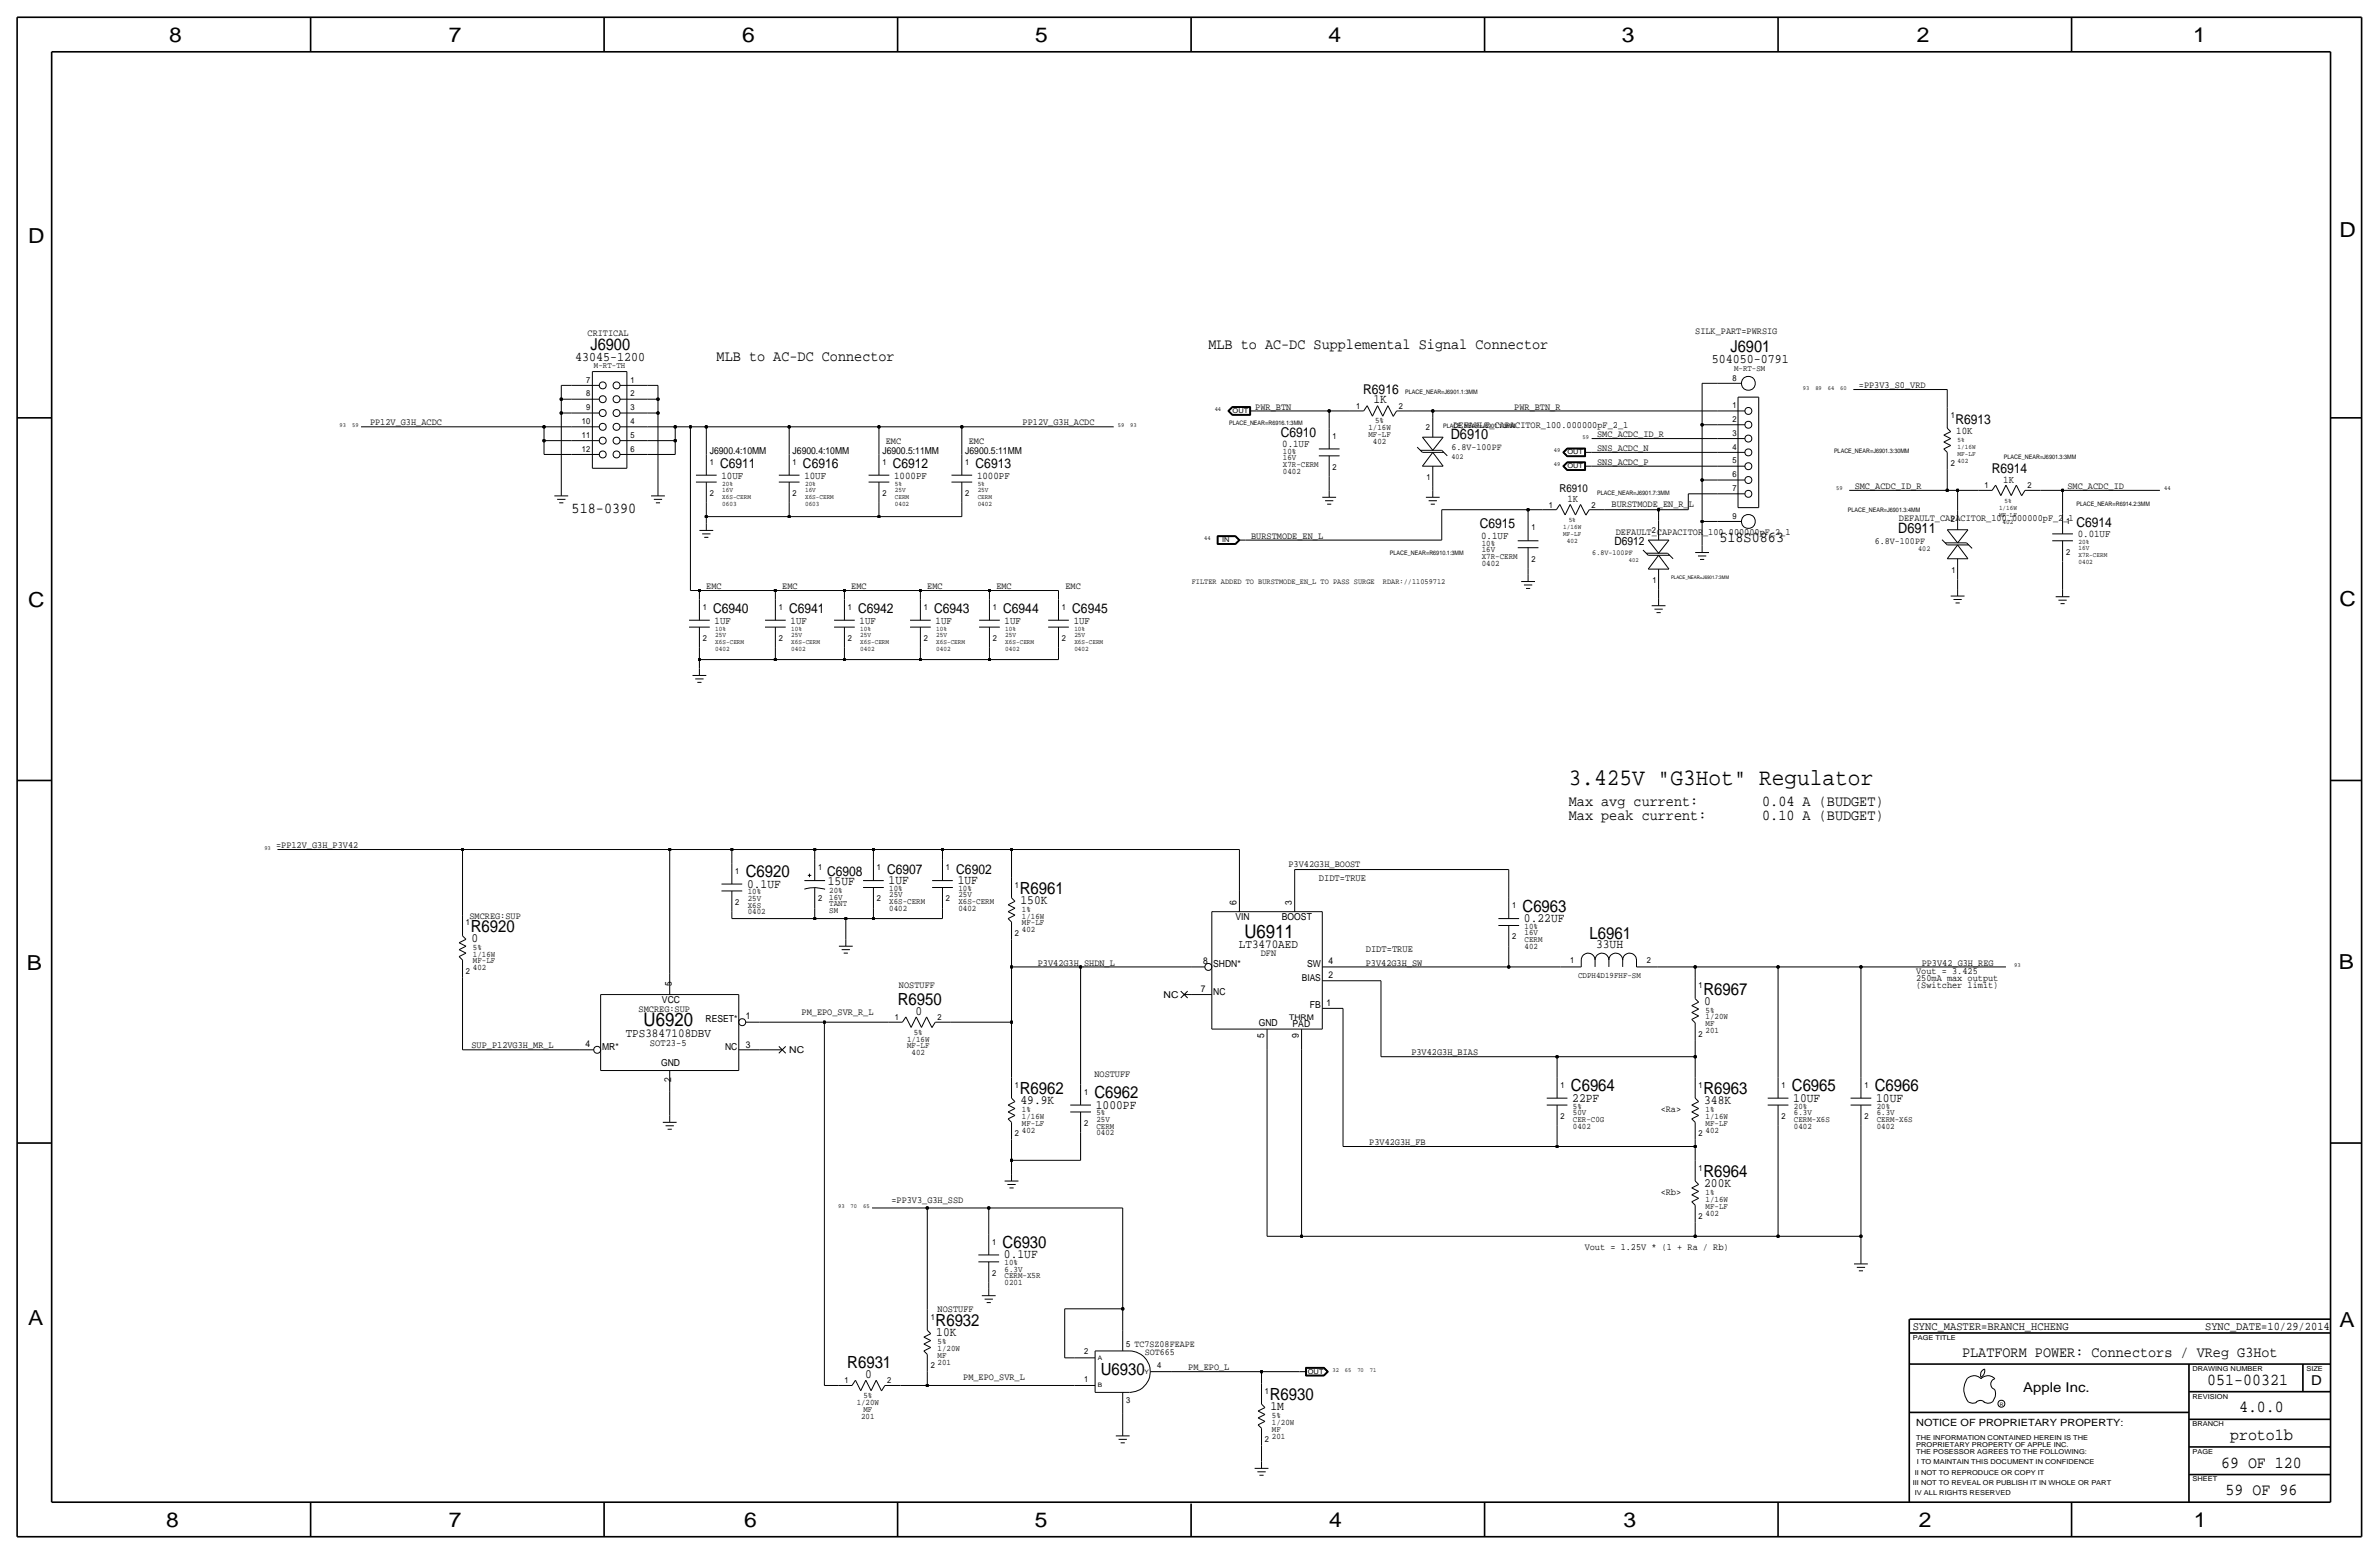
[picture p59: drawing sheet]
<svg xmlns="http://www.w3.org/2000/svg" width="875mm" height="572mm" viewBox="0 0 875 572" stroke-linecap="round" stroke-linejoin="round" font-family="sans-serif">
<defs><g id="words">
<text font-size="8.7" x="577" y="288.8">3.425V &quot;G3Hot&quot; Regulator</text>
<g font-size="7.6">
<text x="62.2" y="15.5">8</text>
<text x="165" y="15.5">7</text>
<text x="273" y="15.5">6</text>
<text x="380.7" y="15.5">5</text>
<text x="488.6" y="15.5">4</text>
<text x="596.6" y="15.5">3</text>
<text x="705.1" y="15.5">2</text>
<text x="806.7" y="15.5">1</text>
<text x="10.4" y="89.4">D</text>
<text x="860.5" y="87.1">D</text>
<text x="10.4" y="223.3">C</text>
<text x="860.5" y="222.8">C</text>
<text x="9.8" y="356.6">B</text>
<text x="860.2" y="356.4">B</text>
<text x="10.4" y="487.4">A</text>
<text x="860.5" y="488.2">A</text>
<text x="61.2" y="561.6">8</text>
<text x="165" y="561.6">7</text>
<text x="273.8" y="561.6">6</text>
<text x="380.7" y="561.6">5</text>
<text x="488.9" y="561.6">4</text>
<text x="597.1" y="561.6">3</text>
<text x="705.8" y="561.6">2</text>
<text x="806.9" y="561.6">1</text>
</g>
<g font-size="6.9">
<text x="457.7" y="344.9">U6911</text>
<text x="236.7" y="377.2">U6920</text>
</g>
<g font-size="6.2">
<text x="274.3" y="322.6">C6920</text>
<text x="375.1" y="328.7">R6961</text>
<text x="560" y="335.3">C6963</text>
<text x="173.2" y="342.6">R6920</text>
<text x="584.6" y="345.2">L6961</text>
<text x="626.6" y="365.8">R6967</text>
<text x="330.2" y="369.6">R6950</text>
<text x="577.8" y="401.3">C6964</text>
<text x="659.1" y="401.3">C6965</text>
<text x="689.6" y="401.3">C6966</text>
<text x="375.1" y="402.3">R6962</text>
<text x="402.5" y="403.9">C6962</text>
<text x="626.6" y="402.3">R6963</text>
<text x="626.6" y="432.8">R6964</text>
<text x="368.8" y="459">C6930</text>
<text x="344.1" y="487.7">R6932</text>
<text x="311.6" y="503.2">R6931</text>
<text x="404.9" y="505.7">U6930</text>
<text x="811.9" y="509.3">051-00321</text>
<text x="467.1" y="514.9">R6930</text>
<text x="823.6" y="519.4">4.0.0</text>
<text x="820.3" y="529.6">proto1b</text>
<text x="817" y="539.8">69 OF 120</text>
<text x="818.6" y="549.9">59 OF 96</text>
</g>
<g font-size="6">
<text x="217.2" y="128.8">J6900</text>
<text x="636.5" y="129.3">J6901</text>
</g>
<g font-size="5.6">
<text x="444.5" y="128.3">MLB to AC-DC Supplemental Signal Connector</text>
<text x="263.6" y="132.8">MLB to AC-DC Connector</text>
<text x="210.3" y="188.7">518-0390</text>
<text x="632.4" y="199.4">518S0863</text>
<text x="577" y="296.4">Max avg current:</text>
<text x="648.2" y="296.4">0.04 A (BUDGET)</text>
<text x="577" y="301.5">Max peak current:</text>
<text x="648.2" y="301.5">0.10 A (BUDGET)</text>
<text x="721.7" y="499.1">PLATFORM POWER: Connectors / VReg G3Hot</text>
</g>
<g font-size="5.3">
<text x="533.6" y="161.5">D6910</text>
<text x="698.2" y="196.1">D6911</text>
</g>
<g font-size="5">
<text x="501.4" y="144.8">R6916</text>
<text x="719.3" y="156">R6913</text>
<text x="471.1" y="160.5">C6910</text>
<text x="264.9" y="172.2">C6911</text>
<text x="295.4" y="172.2">C6916</text>
<text x="328.4" y="172.2">C6912</text>
<text x="358.9" y="172.2">C6913</text>
<text x="732.6" y="174">R6914</text>
<text x="544.3" y="194.3">C6915</text>
<text x="763.7" y="193.8">C6914</text>
<text x="262.3" y="225.6">C6940</text>
<text x="290.3" y="225.6">C6941</text>
<text x="315.7" y="225.6">C6942</text>
<text x="343.6" y="225.6">C6943</text>
<text x="369" y="225.6">C6944</text>
<text x="394.4" y="225.6">C6945</text>
<text x="304.2" y="322.1">C6908</text>
<text x="326.3" y="321.3">C6907</text>
<text x="351.7" y="321.3">C6902</text>
<text x="850.1" y="509.3">D</text>
<text x="744.2" y="511.8">Apple Inc.</text>
</g>
<g font-size="4.8">
<text x="211.6" y="132.6">43045-1200</text>
<text x="629.7" y="133.4">504050-0791</text>
</g>
<g font-size="4.7">
<text x="505.2" y="148.3">1K</text>
<text x="274.8" y="326.4">0.1UF</text>
<text x="304.5" y="325.6">15UF</text>
<text x="326.8" y="325.1">1UF</text>
<text x="352.2" y="325.1">1UF</text>
<text x="375.4" y="332.5">150K</text>
<text x="560.5" y="339.1">0.22UF</text>
<text x="173.4" y="346.5">0</text>
<text x="587" y="348.7">33UH</text>
<text x="626.8" y="369.6">0</text>
<text x="336.8" y="373.1">0</text>
<text x="375.4" y="406.1">49.9K</text>
<text x="403" y="407.7">1000PF</text>
<text x="578.3" y="405.1">22PF</text>
<text x="626.8" y="406.1">348K</text>
<text x="659.6" y="405.1">10UF</text>
<text x="690.1" y="405.1">10UF</text>
<text x="626.8" y="436.6">200K</text>
<text x="369.3" y="462.8">0.1UF</text>
<text x="344.4" y="491.5">10K</text>
<text x="318.2" y="506.7">0</text>
<text x="467.3" y="518.7">1M</text>
</g>
<g font-size="4.5">
<text x="455.7" y="348.5">LT3470AED</text>
<text x="230.1" y="381.3">TPS3847108DBV</text>
</g>
<g font-size="4.3">
<text x="703.5" y="488.9">SYNC_MASTER=BRANCH_HCHENG</text>
<text x="811.1" y="488.9">SYNC_DATE=10/29/2014</text>
</g>
<text font-size="4.2" x="593.8" y="200.4">D6912</text>
<text font-size="4" x="573.6" y="181.1">R6910</text>
<g font-size="3.8">
<text x="719.5" y="159.8">10K</text>
<text x="471.6" y="164.3">0.1UF</text>
<text x="265.4" y="176">10UF</text>
<text x="295.9" y="176">10UF</text>
<text x="328.9" y="176">1000PF</text>
<text x="359.4" y="176">1000PF</text>
<text x="736.8" y="177.5">1K</text>
<text x="576.5" y="184.7">1K</text>
<text x="764.2" y="197.6">0.01UF</text>
<text x="544.8" y="198.1">0.1UF</text>
<text x="262.8" y="229.4">1UF</text>
<text x="290.8" y="229.4">1UF</text>
<text x="316.2" y="229.4">1UF</text>
<text x="344.1" y="229.4">1UF</text>
<text x="369.5" y="229.4">1UF</text>
<text x="394.9" y="229.4">1UF</text>
</g>
<text font-size="3.7" x="704.8" y="524.5">NOTICE OF PROPRIETARY PROPERTY:</text>
<g font-size="3.6">
<text x="485.1" y="323.8">DIDT=TRUE</text>
<text x="502.4" y="350.3">DIDT=TRUE</text>
<text x="239.1" y="384.6">SOT23-5</text>
</g>
<g font-size="3.5">
<text x="216.1" y="123.7">CRITICAL</text>
<text x="623.5" y="122.9">SILK_PART=PWRSIG</text>
<text x="683.7" y="142.7">=PP3V3_S0_VRD</text>
<text x="461.7" y="150.6">PWR_BTN</text>
<text x="557" y="150.6">PWR_BTN_R</text>
<text x="136.1" y="156.5">PP12V_G3H_ACDC</text>
<text x="376.1" y="156.5">PP12V_G3H_ACDC</text>
<text x="534.6" y="157.5">DEFAULT_CAPACITOR_100.000000pF_2_1</text>
<text x="587.4" y="160.8">SMC_ACDC_ID_R</text>
<text x="261.1" y="167.1">J6900.4:10MM</text>
<text x="291.5" y="167.1">J6900.4:10MM</text>
<text x="324.6" y="167.1">J6900.5:11MM</text>
<text x="325.8" y="163.3">EMC</text>
<text x="355" y="167.1">J6900.5:11MM</text>
<text x="356.3" y="163.3">EMC</text>
<text x="533.9" y="165.4">6.8V-100PF</text>
<text x="587.4" y="165.9">SNS_ACDC_N</text>
<text x="587.4" y="170.9">SNS_ACDC_P</text>
<text x="682.2" y="179.8">SMC_ACDC_ID_R</text>
<text x="760.4" y="179.8">SMC_ACDC_ID</text>
<text x="592.8" y="186.4">BURSTMODE_EN_R_L</text>
<text x="698.4" y="191.8">DEFAULT_CAPACITOR_100.000000pF_2_1</text>
<text x="594.3" y="196.9">DEFAULT_CAPACITOR_100.000000pF_2_1</text>
<text x="460.2" y="198.1">BURSTMODE_EN_L</text>
<text x="689.6" y="199.9">6.8V-100PF</text>
<text x="259.8" y="216.7">EMC</text>
<text x="287.7" y="216.7">EMC</text>
<text x="313.1" y="216.7">EMC</text>
<text x="341.1" y="216.7">EMC</text>
<text x="366.5" y="216.7">EMC</text>
<text x="391.9" y="216.7">EMC</text>
<text x="101.5" y="311.9">=PP12V_G3H_P3V42</text>
<text x="473.9" y="319">P3V42G3H_BOOST</text>
<text x="454.9" y="333" transform="rotate(-90 454.9 333)">6</text>
<text x="475.2" y="333" transform="rotate(-90 475.2 333)">3</text>
<text x="172.7" y="337.8">SMCREG:SUP</text>
<text x="454.4" y="338.3">VIN</text>
<text x="471.5" y="338.3">BOOST</text>
<text x="463.7" y="351.5">DFN</text>
<text x="381.7" y="355.1">P3V42G3H_SHDN_L</text>
<text x="442.5" y="354.6">8</text>
<text x="446.2" y="355.6">SHDN*</text>
<text x="480.8" y="355.6">SW</text>
<text x="488.6" y="354.6">4</text>
<text x="488.6" y="359.7">2</text>
<text x="502.4" y="355.1">P3V42G3H_SW</text>
<text x="704.8" y="358.1">Vout = 3.425</text>
<text x="706.8" y="355.1">PP3V42_G3H_REG</text>
<text x="247.1" y="362.7" transform="rotate(-90 247.1 362.7)">5</text>
<text x="330.7" y="363.5">NOSTUFF</text>
<text x="441.7" y="364.7">7</text>
<text x="446.2" y="365.8">NC</text>
<text x="478.8" y="360.7">BIAS</text>
<text x="704.8" y="360.7">250mA max output</text>
<text x="704.8" y="363.2">(Switcher limit)</text>
<text x="243.5" y="368.8">VCC</text>
<text x="428" y="367">NC</text>
<text x="481.8" y="370.8">FB</text>
<text x="487.9" y="369.8">1</text>
<text x="234.9" y="372.1">SMCREG:SUP</text>
<text x="259.5" y="375.9">RESET*</text>
<text x="274.3" y="374.9">1</text>
<text x="294.8" y="373.1">PM_EPO_SVR_R_L</text>
<text x="463" y="377.4">GND</text>
<text x="475.4" y="377.7">PAD</text>
<text x="465" y="381.7" transform="rotate(-90 465 381.7)">5</text>
<text x="477.7" y="381.7" transform="rotate(-90 477.7 381.7)">9</text>
<text x="173.4" y="385.6">SUP_P12VG3H_MR_L</text>
<text x="215.4" y="385.1">4</text>
<text x="221.4" y="386.1">MR*</text>
<text x="266.7" y="386.1">NC</text>
<text x="274.3" y="385.3">3</text>
<text x="290.3" y="387.4">NC</text>
<text x="519.1" y="387.9">P3V42G3H_BIAS</text>
<text x="243.1" y="391.9">GND</text>
<text x="246.8" y="397.7" transform="rotate(-90 246.8 397.7)">2</text>
<text x="402.5" y="396.2">NOSTUFF</text>
<text x="610.8" y="408.9">&lt;Ra&gt;</text>
<text x="503.6" y="421.1">P3V42G3H_FB</text>
<text x="327.9" y="442.5">=PP3V3_G3H_SSD</text>
<text x="610.8" y="439.4">&lt;Rb&gt;</text>
<text x="582.9" y="459.7">Vout = 1.25V * (1 + Ra / Rb)</text>
<text x="344.9" y="482.6">NOSTUFF</text>
<text x="421.1" y="498.3">SOT665</text>
<text x="437.1" y="503.7">PM_EPO_L</text>
<text x="354.3" y="507.5">PM_EPO_SVR_L</text>
</g>
<g font-size="3.1">
<text x="218.5" y="135.4">M-RT-TH</text>
<text x="637.8" y="136.4">M-RT-SM</text>
<text x="215.6" y="140.7">7</text>
<text x="231.8" y="140.7">1</text>
<text x="637.2" y="140">8</text>
<text x="215.6" y="145.8">8</text>
<text x="231.8" y="145.8">2</text>
<text x="214.1" y="156">10</text>
<text x="215.6" y="150.9">9</text>
<text x="231.8" y="156">4</text>
<text x="231.8" y="150.9">3</text>
<text x="498.8" y="150.4">1</text>
<text x="505.8" y="155.7">5%</text>
<text x="514.6" y="150.4">2</text>
<text x="637.2" y="155.2">2</text>
<text x="637.2" y="150.1">1</text>
<text x="717.5" y="153.7">1</text>
<text x="214.1" y="161">11</text>
<text x="231.8" y="161">5</text>
<text x="490.2" y="161.3">1</text>
<text x="503.3" y="160.8">MF-LF</text>
<text x="503.3" y="158.2">1/16W</text>
<text x="524.5" y="158">2</text>
<text x="637.2" y="160.3">3</text>
<text x="214.1" y="166.1">12</text>
<text x="231.8" y="166.1">6</text>
<text x="471.9" y="166.9">10%</text>
<text x="505" y="163.3">402</text>
<text x="637.2" y="165.4">4</text>
<text x="261.1" y="170.9">1</text>
<text x="291.5" y="170.9">1</text>
<text x="324.6" y="170.9">1</text>
<text x="355" y="170.9">1</text>
<text x="471.9" y="169.2">16V</text>
<text x="471.9" y="171.7">X7R-CERM</text>
<text x="490.2" y="172.7">2</text>
<text x="637.2" y="170.4">5</text>
<text x="717.5" y="171.5">2</text>
<text x="471.9" y="174.2">0402</text>
<text x="524.7" y="176.5">1</text>
<text x="637.2" y="175.5">6</text>
<text x="729.9" y="179.6">1</text>
<text x="745.7" y="179.6">2</text>
<text x="261.1" y="182.4">2</text>
<text x="291.5" y="182.4">2</text>
<text x="324.6" y="182.4">2</text>
<text x="355" y="182.4">2</text>
<text x="637.2" y="180.6">7</text>
<text x="569.7" y="186.7">1</text>
<text x="585.4" y="186.7">2</text>
<text x="637.2" y="190.8">9</text>
<text x="563.3" y="195.1">1</text>
<text x="607.5" y="195.8">2</text>
<text x="717.5" y="192">2</text>
<text x="759.9" y="192.5">1</text>
<text x="545" y="200.7">10%</text>
<text x="545" y="202.9">16V</text>
<text x="759.9" y="204">2</text>
<text x="545" y="205.5">X7R-CERM</text>
<text x="545" y="208">0402</text>
<text x="563.3" y="206.5">2</text>
<text x="607.8" y="214.4">1</text>
<text x="717.7" y="210.6">1</text>
<text x="258.5" y="224.3">1</text>
<text x="286.5" y="224.3">1</text>
<text x="311.9" y="224.3">1</text>
<text x="339.8" y="224.3">1</text>
<text x="365.2" y="224.3">1</text>
<text x="390.6" y="224.3">1</text>
<text x="258.5" y="235.7">2</text>
<text x="286.5" y="235.7">2</text>
<text x="311.9" y="235.7">2</text>
<text x="339.8" y="235.7">2</text>
<text x="365.2" y="235.7">2</text>
<text x="390.6" y="235.7">2</text>
<text x="270.5" y="321.3">1</text>
<text x="300.9" y="320">1</text>
<text x="322.5" y="320">1</text>
<text x="347.9" y="320">1</text>
<text x="275" y="328.9">10%</text>
<text x="305" y="328.4">20%</text>
<text x="327.1" y="327.7">10%</text>
<text x="327.1" y="329.9">25V</text>
<text x="352.5" y="329.9">25V</text>
<text x="352.5" y="327.7">10%</text>
<text x="373.3" y="326.4">1</text>
<text x="270.5" y="332.7">2</text>
<text x="275" y="331.2">25V</text>
<text x="275" y="333.8">X6S</text>
<text x="300.9" y="331.5">2</text>
<text x="305" y="331">16V</text>
<text x="305" y="333.2">TANT</text>
<text x="305" y="335.8">SM</text>
<text x="322.5" y="331.5">2</text>
<text x="327.1" y="335">0402</text>
<text x="327.1" y="332.5">X6S-CERM</text>
<text x="347.9" y="331.5">2</text>
<text x="352.5" y="332.5">X6S-CERM</text>
<text x="352.5" y="335">0402</text>
<text x="375.9" y="335.3">1%</text>
<text x="556.2" y="334">1</text>
<text x="171.4" y="340.4">1</text>
<text x="275" y="336.3">0402</text>
<text x="375.9" y="337.8">1/16W</text>
<text x="375.9" y="340.4">MF-LF</text>
<text x="560.8" y="341.6">10%</text>
<text x="373.3" y="344.2">2</text>
<text x="375.9" y="342.9">402</text>
<text x="556.2" y="345.4">2</text>
<text x="560.8" y="346.5">CERM</text>
<text x="560.8" y="343.9">16V</text>
<text x="173.9" y="351.8">1/16W</text>
<text x="173.9" y="349.2">5%</text>
<text x="560.8" y="349">402</text>
<text x="171.4" y="358.1">2</text>
<text x="173.9" y="356.9">402</text>
<text x="173.9" y="354.3">MF-LF</text>
<text x="577.5" y="354.3">1</text>
<text x="580.5" y="359.7">CDPH4D19FHF-SM</text>
<text x="605.7" y="354.3">2</text>
<text x="624.8" y="363.5">1</text>
<text x="329.1" y="375.2">1</text>
<text x="344.9" y="375.2">2</text>
<text x="627.3" y="377.4">MF</text>
<text x="627.3" y="372.4">5%</text>
<text x="627.3" y="374.9">1/20W</text>
<text x="333.6" y="383">1/16W</text>
<text x="336.1" y="380.5">5%</text>
<text x="624.8" y="381.3">2</text>
<text x="627.3" y="380">201</text>
<text x="333.6" y="385.6">MF-LF</text>
<text x="335.3" y="388.1">402</text>
<text x="373.3" y="400">1</text>
<text x="574" y="400">1</text>
<text x="624.8" y="400">1</text>
<text x="655.3" y="400">1</text>
<text x="685.7" y="400">1</text>
<text x="398.7" y="402.6">1</text>
<text x="578.6" y="407.7">5%</text>
<text x="659.8" y="407.7">20%</text>
<text x="690.3" y="407.7">20%</text>
<text x="375.9" y="411.5">1/16W</text>
<text x="375.9" y="408.9">1%</text>
<text x="403.3" y="410.2">5%</text>
<text x="403.3" y="412.5">25V</text>
<text x="574" y="411.5">2</text>
<text x="578.6" y="410">50V</text>
<text x="578.6" y="412.5">CER-C0G</text>
<text x="627.3" y="411.5">1/16W</text>
<text x="627.3" y="408.9">1%</text>
<text x="655.3" y="411.5">2</text>
<text x="659.8" y="412.5">CERM-X6S</text>
<text x="659.8" y="410">6.3V</text>
<text x="685.7" y="411.5">2</text>
<text x="690.3" y="410">6.3V</text>
<text x="690.3" y="412.5">CERM-X6S</text>
<text x="373.3" y="417.8">2</text>
<text x="375.9" y="414">MF-LF</text>
<text x="375.9" y="416.6">402</text>
<text x="398.7" y="414">2</text>
<text x="403.3" y="417.6">0402</text>
<text x="403.3" y="415">CERM</text>
<text x="578.6" y="415">0402</text>
<text x="624.8" y="417.8">2</text>
<text x="627.3" y="414">MF-LF</text>
<text x="627.3" y="416.6">402</text>
<text x="659.8" y="415">0402</text>
<text x="690.3" y="415">0402</text>
<text x="624.8" y="430.5">1</text>
<text x="627.3" y="442">1/16W</text>
<text x="627.3" y="439.4">1%</text>
<text x="624.8" y="448.3">2</text>
<text x="627.3" y="444.5">MF-LF</text>
<text x="627.3" y="447">402</text>
<text x="364.9" y="457.7">1</text>
<text x="369.5" y="467.6">6.3V</text>
<text x="369.5" y="465.3">10%</text>
<text x="364.9" y="469.1">2</text>
<text x="369.5" y="472.7">0201</text>
<text x="369.5" y="470.2">CERM-X5R</text>
<text x="342.3" y="485.4">1</text>
<text x="344.9" y="494.3">5%</text>
<text x="344.9" y="496.8">1/20W</text>
<text x="414.2" y="495.6">5 TC7SZ08FEAPE</text>
<text x="342.3" y="503.2">2</text>
<text x="344.9" y="499.4">MF</text>
<text x="344.9" y="501.9">201</text>
<text x="398.7" y="498.1">2</text>
<text x="425.7" y="503.2">4</text>
<text x="310.6" y="508.8">1</text>
<text x="326.3" y="508.8">2</text>
<text x="398.7" y="508.3">1</text>
<text x="317.6" y="514.1">5%</text>
<text x="414.2" y="515.9">3</text>
<text x="465.3" y="512.6">1</text>
<text x="315.1" y="516.6">1/20W</text>
<text x="316.8" y="521.7">201</text>
<text x="317.6" y="519.2">MF</text>
<text x="467.8" y="521.5">5%</text>
<text x="467.8" y="524">1/20W</text>
<text x="467.8" y="526.5">MF</text>
<text x="465.3" y="530.4">2</text>
<text x="467.8" y="529.1">201</text>
</g>
<g font-size="2.9">
<text x="438.4" y="214.6">FILTER ADDED TO BURSTMODE_EN_L TO PASS SURGE</text>
<text x="508.7" y="214.6">RDAR://11059712</text>
<text x="474.2" y="375.2">THRM</text>
</g>
<g font-size="2.8">
<text x="533.9" y="168.7">402</text>
<text x="705.6" y="202.7">402</text>
<text x="585.7" y="204.3">6.8V-100PF</text>
</g>
<g font-size="2.5">
<text x="453.3" y="151.9">OUT</text>
<text x="576.5" y="167.1">OUT</text>
<text x="720" y="162.6">5%</text>
<text x="720" y="165.1">1/16W</text>
<text x="720" y="167.6">MF-LF</text>
<text x="576.5" y="172.2">OUT</text>
<text x="720" y="170.2">402</text>
<text x="265.6" y="178.6">20%</text>
<text x="296.1" y="178.6">20%</text>
<text x="329.1" y="178.6">5%</text>
<text x="359.6" y="178.6">5%</text>
<text x="265.6" y="185.9">0603</text>
<text x="265.6" y="183.4">X6S-CERM</text>
<text x="265.6" y="180.8">16V</text>
<text x="296.1" y="180.8">16V</text>
<text x="296.1" y="185.9">0603</text>
<text x="296.1" y="183.4">X6S-CERM</text>
<text x="329.1" y="183.4">CERM</text>
<text x="329.1" y="185.9">0402</text>
<text x="329.1" y="180.8">25V</text>
<text x="359.6" y="185.9">0402</text>
<text x="359.6" y="180.8">25V</text>
<text x="359.6" y="183.4">CERM</text>
<text x="737.3" y="184.9">5%</text>
<text x="735.3" y="187.5">1/16W</text>
<text x="735.3" y="190">MF-LF</text>
<text x="575" y="194.6">1/16W</text>
<text x="575" y="197.1">MF-LF</text>
<text x="577" y="192">5%</text>
<text x="736.6" y="192.5">402</text>
<text x="449.5" y="199.4">IN</text>
<text x="576.3" y="199.6">402</text>
<text x="764.5" y="202.4">16V</text>
<text x="764.5" y="200.2">20%</text>
<text x="764.5" y="205">X7R-CERM</text>
<text x="764.5" y="207.5">0402</text>
<text x="263.1" y="231.9">10%</text>
<text x="291" y="231.9">10%</text>
<text x="316.4" y="231.9">10%</text>
<text x="344.4" y="231.9">10%</text>
<text x="369.8" y="231.9">10%</text>
<text x="395.2" y="231.9">10%</text>
<text x="263.1" y="239.3">0402</text>
<text x="263.1" y="236.7">X6S-CERM</text>
<text x="263.1" y="234.2">25V</text>
<text x="291" y="234.2">25V</text>
<text x="291" y="236.7">X6S-CERM</text>
<text x="291" y="239.3">0402</text>
<text x="316.4" y="239.3">0402</text>
<text x="316.4" y="236.7">X6S-CERM</text>
<text x="316.4" y="234.2">25V</text>
<text x="344.4" y="234.2">25V</text>
<text x="344.4" y="239.3">0402</text>
<text x="344.4" y="236.7">X6S-CERM</text>
<text x="369.8" y="234.2">25V</text>
<text x="369.8" y="239.3">0402</text>
<text x="369.8" y="236.7">X6S-CERM</text>
<text x="395.2" y="236.7">X6S-CERM</text>
<text x="395.2" y="234.2">25V</text>
<text x="395.2" y="239.3">0402</text>
<text x="703.5" y="492.8">PAGE TITLE</text>
<text x="481" y="505.2">OUT</text>
<text x="806.4" y="504.2">DRAWING NUMBER</text>
<text x="848.3" y="504.2">SIZE</text>
<text x="806.4" y="514.4">REVISION</text>
<text x="806.4" y="524.5">BRANCH</text>
<text x="704.8" y="532.1">PROPRIETARY PROPERTY OF APPLE INC.</text>
<text x="704.8" y="529.6">THE INFORMATION CONTAINED HEREIN IS THE</text>
<text x="704.8" y="534.7">THE POSESSOR AGREES TO THE FOLLOWING:</text>
<text x="705.1" y="538.5">I TO MAINTAIN THIS DOCUMENT IN CONFIDENCE</text>
<text x="806.4" y="534.7">PAGE</text>
<text x="704.3" y="542.3">II NOT TO REPRODUCE OR COPY IT</text>
<text x="806.4" y="544.8">SHEET</text>
<text x="703.5" y="546.1">III NOT TO REVEAL OR PUBLISH IT IN WHOLE OR PART</text>
<text x="704.3" y="549.9">IV ALL RIGHTS RESERVED</text>
</g>
<g font-size="2.3">
<text x="663.1" y="143.3">93</text>
<text x="667.7" y="143.3">89</text>
<text x="672.3" y="143.3">64</text>
<text x="676.9" y="143.3">60</text>
<text x="516.8" y="144.8">PLACE_NEAR=J6901.1:3MM</text>
<text x="446.8" y="151.1">44</text>
<text x="124.9" y="157">93</text>
<text x="129.5" y="157">59</text>
<text x="411.2" y="157">59</text>
<text x="415.7" y="157">93</text>
<text x="452.1" y="156.2">PLACE_NEAR=R6916.1:3MM</text>
<text x="530.8" y="157.5">PLACE_NEAR=J6901.1:3MM</text>
<text x="582.1" y="161.3">59</text>
<text x="571.5" y="166.4">49</text>
<text x="674.6" y="166.6">PLACE_NEAR=J6901.3:30MM</text>
<text x="571.5" y="171.5">49</text>
<text x="737.1" y="168.9">PLACE_NEAR=J6901.3:3MM</text>
<text x="587.5" y="182.1">PLACE_NEAR=J6901.7:3MM</text>
<text x="675.3" y="180.3">59</text>
<text x="763.7" y="185.9">PLACE_NEAR=R6914.2:3MM</text>
<text x="796" y="180.3">44</text>
<text x="679.7" y="188.5">PLACE_NEAR=J6901.3:4MM</text>
<text x="442.9" y="198.6">44</text>
<text x="511.3" y="204.2">PLACE_NEAR=R6910.1:3MM</text>
<text x="599.1" y="206.8">402</text>
<text x="97.2" y="312.4">93</text>
<text x="740.9" y="355.6">93</text>
<text x="308.3" y="444.2">93</text>
<text x="312.9" y="444.2">70</text>
<text x="317.5" y="444.2">65</text>
<text x="403.7" y="500.1">A</text>
<text x="421" y="505.2">Y</text>
<text x="490.1" y="504.4">32</text>
<text x="494.7" y="504.4">65</text>
<text x="499.3" y="504.4">70</text>
<text x="503.8" y="504.4">71</text>
<text x="403.7" y="510">B</text>
</g>
<g font-size="1.8">
<text x="614.6" y="213.1">PLACE_NEAR=J6901.7:3MM</text>
<text x="735.5" y="516.9">R</text>
</g>
</g></defs>
<g fill="none" stroke="#000" stroke-width=".37">
<path d="M217.9 136.7v35.5zM217.9 136.7h12.7zM230.6 136.7v35.5zM132.8 157h67.3zM200.1 157h10.2zM200.1 157v5.1zM206.5 141.7h3.8zM206.5 146.8h3.8zM206.5 151.9h3.8zM206.5 141.7v5.1zM206.5 146.8v5.1zM206.5 151.9v27.9z"/>
<path d="M210.3 157h10.1zM210.3 146.8h10.1zM210.3 141.7h10.1zM210.3 151.9h10.1zM228 157h10.2zM228 151.9h10.2zM228 146.8h10.2zM228 141.7h10.2zM238.2 141.7h3.8zM238.2 146.8h3.8zM238.2 151.9h3.8zM238.2 157h10.2z"/>
<path d="M242 141.7v5.1zM242 146.8v5.1zM242 151.9v27.9zM248.4 157v5.1zM248.4 157h5.5zM253.9 157h5.9zM253.9 157v60.2zM259.8 157h30.5zM259.8 157v10.1zM290.3 157v10.1zM290.3 157h33zM323.3 157h30.5z"/>
<path d="M323.3 157v10.1zM353.8 157h55.9zM353.8 157v10.1zM451.6 151.1l1.6 1.6zM451.6 151.1l1.6-1.5zM451.8 151.1l1.4 1.5zM451.8 151.1l1.4-1.4zM451.9 151.1l1.4 1.4zM451.9 151.1l1.4-1.3zM452.1 151.1l1.2 1.3zM452.1 151.1l1.2-1.2zM453.2 149.6h6.8z"/>
<path d="M453.2 152.7h6.8zM453.2 149.7h6.7zM453.2 152.6h6.7zM453.3 149.8h6.5zM453.3 152.5h6.5zM453.3 149.9h6.4zM453.3 152.4h6.4zM459.7 151.1h2.5zM459.7 149.9v2.5zM459.8 149.8v2.7zM459.9 149.7v2.9zM460 149.6v3.1z"/>
<path d="M462.2 151.1h26.7zM488.9 151.1v6.4zM488.9 151.1h7.6zM488.9 157.5v7.6zM496.5 151.1h5.1zM502.9 149.2l-1.3 1.9zM502.9 149.2l1.9 3.9zM506.7 149.2l-1.9 3.9zM506.7 149.2l1.9 3.9zM510.5 149.2l-1.9 3.9zM510.5 149.2l1.9 3.9zM513.7 151.1l-1.3 2.1z"/>
<path d="M513.7 151.1h5.7zM519.4 151.1h7.6zM527 151.1h104.6zM527 151.1v2.6zM527 153.7v7.1zM626.1 141h5.5zM626.1 156.2h5.5zM626.1 141v15.2zM626.1 156.2v20.3zM631.6 156.2h10.2zM631.6 151.1h10.2zM631.6 141h8.9z"/>
<path d="M639.3 146.1h7.6zM639.3 146.1v40.6zM646.9 146.1v40.6zM681.7 143.3h34.5zM716.2 157.5l1.3 1.3zM716.2 143.3v6.6zM716.2 149.9v7.6zM200.1 162.1h10.2zM200.1 162.1v5zM200.1 167.1h10.2zM206.5 179.8v2.6zM210.3 167.1h10.1z"/>
<path d="M210.3 162.1h10.1zM217.9 172.2h12.7zM228 167.1h10.2zM228 162.1h10.2zM238.2 167.1h10.2zM238.2 162.1h10.2zM242 179.8v2.6zM248.4 162.1v5zM256 177.3h7.6zM256 174.8h7.6zM259.8 167.1v7.7zM259.8 177.3v7.6z"/>
<path d="M286.5 174.8h7.6zM286.5 177.3h7.6zM290.3 167.1v7.7zM290.3 177.3v7.6zM319.5 177.3h7.6zM319.5 174.8h7.6zM323.3 167.1v7.7zM323.3 177.3v7.6zM350 174.8h7.6zM350 177.3h7.6zM353.8 167.1v7.7zM353.8 177.3v7.6z"/>
<path d="M485.1 167.6h7.6zM485.1 165.1h7.6zM488.9 175.3v5zM488.9 167.6v7.7zM521.3 164.4l1.9 2zM522.4 165.6h7.9zM523.2 171.5h7.6zM523.2 160.8h7.6zM523.2 166.4h7.9zM523.2 160.8l3.8 4.8zM527 179.1v1.2zM527 171.4v7.7z"/>
<path d="M527 166.4l3.8 5.1zM527 166.4l-3.8 5.1zM530.3 165.6l2 2zM530.8 160.8l-3.8 4.8zM574.8 171.4l1.6 1.6zM574.8 166.4l1.6 1.5zM574.8 171.5l1.6-1.6zM574.8 166.4l1.6-1.6zM575 171.5l1.4-1.5zM575 166.4l1.4-1.5zM575 171.5l1.4 1.4zM575 166.4l1.4 1.4z"/>
<path d="M575.1 171.5l1.4-1.4zM575.1 171.4l1.4 1.4zM575.1 166.4l1.4 1.3zM575.3 171.4l1.2 1.3zM575.3 166.4l1.2 1.2zM575.3 171.5l1.2-1.3zM575.3 166.4l1.2-1.3zM576.4 169.9h6.8zM576.4 164.8h6.8zM576.4 173h6.8zM576.4 167.9h6.8zM576.4 170h6.7z"/>
<path d="M576.4 164.9h6.7zM576.4 172.9h6.7zM576.4 167.8h6.7zM576.5 172.8h6.5zM576.5 167.7h6.5zM576.5 165l-1.4 1.4zM576.5 170.1h6.5zM576.5 165h6.5zM576.5 170.2h6.4zM576.5 172.7h6.4zM576.5 165.1h6.4zM576.5 167.6h6.4z"/>
<path d="M582.9 170.2v2.5zM582.9 165.1v2.5zM582.9 171.5h2.5zM582.9 166.4h2.5zM583 170.1v2.7zM583 165v2.7zM583.1 170v2.9zM583.1 164.9v2.9zM583.2 169.9v3.1zM583.2 164.8v3.1zM585.4 166.4h46.2zM585.4 171.5h46.2z"/>
<path d="M585.4 161.3h46.2zM626.1 176.5h5.5zM626.1 176.5v15.3zM631.6 161.3h10.2zM631.6 166.4h10.2zM631.6 171.5h10.2zM631.6 176.5h10.2zM715 160l2.5-1.2zM715 165.1l2.5-1.3zM715 162.6l2.5-1.3zM715 165.1l1.2 1.3zM715 162.6l2.5 1.2z"/>
<path d="M715 160l2.5 1.3zM716.2 172.7v7.6zM716.2 166.4v6.3zM734 178.4l-1.3 1.9zM734 178.4l1.9 3.9zM737.8 178.4l-1.9 3.9zM737.8 178.4l1.9 3.9zM741.6 178.4l-1.9 3.9zM741.6 178.4l2 3.9zM203.9 182.4h5.1zM204.9 183.6h3.1zM205.7 184.9h1.5z"/>
<path d="M239.5 182.4h5.1zM240.5 183.6h3zM241.2 184.9h1.6zM257.3 195.1h5zM258.3 196.3h3zM259 197.6h1.6zM259.8 190h30.5zM259.8 184.9v5.1zM259.8 190v2.5zM259.8 192.5v2.6zM290.3 184.9v5.1zM290.3 190h33z"/>
<path d="M323.3 190h30.5zM323.3 184.9v5.1zM353.8 184.9v5.1zM447.7 197.1v3.1zM447.7 197.1h6.8zM447.8 197.2v2.9zM447.8 197.2h6.7zM447.9 197.3v2.7zM447.9 200h6.5zM447.9 197.3h6.5zM448 197.4h6.4zM448 197.4v2.5z"/>
<path d="M448 199.9h6.4zM454.4 197.4l1.2 1.2zM454.4 199.9l1.2-1.3zM454.4 200l1.4-1.4zM454.4 197.3l1.4 1.3zM454.5 197.2l1.4 1.4zM454.5 197.1l1.6 1.5zM455.6 198.6h2.6zM458.2 198.6h72.1zM486.4 182.9h5zM487.4 184.2h3zM488.1 185.4h1.6z"/>
<path d="M488.9 180.3v2.6zM524.5 182.9h5zM525.5 184.2h3zM526.2 185.4h1.6zM527 180.3v2.6zM530.3 187.5v11.1zM530.3 187.5h31.8zM558.2 198.9h7.7zM562.1 187.5h5.3zM562.1 187.5v3.8zM562.1 191.3v7.6zM567.4 187.5h5.1z"/>
<path d="M573.7 185.5l-1.2 2zM573.7 185.5l2 3.9zM577.5 185.5l-1.8 3.9zM577.5 185.5l2 3.9zM581.4 185.5l-1.9 3.9zM581.4 185.5l1.9 3.9zM584.6 187.5l-1.3 2zM584.6 187.5h5.6zM590.2 187.5h19.9zM606.2 198.6h7.7zM606.2 198.6l3.9 4.9zM610.1 187.5h10.9z"/>
<path d="M610.1 187.5v4zM610.1 191.5v7.1zM613.9 198.6l-3.8 4.9zM621 181.6v5.9zM621 181.6h10.6zM626.1 191.8h5.5zM626.1 191.8v8.9zM631.6 181.6h10.2zM631.6 191.8h8.9zM639.3 186.7h7.6zM680.2 180.3h36zM714.3 198.5l1.9 1.9z"/>
<path d="M715.5 199.6h7.8zM716.2 194.8h7.6zM716.2 180.3h3.8zM716.2 194.8l3.8 4.8zM720 180.3h7.7zM720 180.3v7.4zM720 187.7v7.1zM723.3 199.6l2.1 2.1zM723.8 194.8l-3.8 4.8zM727.7 180.3h5zM744.8 180.3h5.7zM744.8 180.3l-1.2 2.1z"/>
<path d="M750.5 180.3h8.1zM754.8 198.9h7.7zM754.8 196.3h7.7zM758.6 180.3v8.4zM758.6 188.7v7.6zM758.6 198.9v7.6zM758.6 180.3h35.9zM253.9 217.2h3.4zM257.3 217.2v3.3zM257.3 217.2h27.9zM285.2 217.2h25.4zM285.2 217.2v3.3z"/>
<path d="M310.6 217.2h27.9zM310.6 217.2v3.3zM338.5 217.2h25.4zM338.5 217.2v3.3zM363.9 217.2h25.4zM363.9 217.2v3.3zM389.3 217.2v3.3zM447.7 200.2h6.8zM447.8 200.1h6.7zM454.5 200.1l1.4-1.5zM454.5 200.2l1.6-1.6zM558.2 201.4h7.7z"/>
<path d="M559.5 213.9h5.1zM560.5 215.1h3.1zM561.3 216.4h1.5zM562.1 209v2.3zM562.1 211.3v2.6zM562.1 201.4v7.6zM604.3 202.3l1.9 1.9zM605.5 203.5h7.9zM606.2 209.3h7.7zM606.2 204.2h7.9zM610.1 204.2l3.8 5.1zM610.1 204.2l-3.9 5.1z"/>
<path d="M610.1 216.9v3.3zM610.1 209.3v7.6zM613.4 203.5l2 2zM623.5 203.2h5.1zM624.5 204.5h3.1zM625.3 205.7h1.5zM626.1 200.7v2.5zM716.2 205.5h7.6zM716.2 200.4h7.9zM717.5 219.2h5.1zM720 200.4l3.8 5.1zM720 200.4l-3.8 5.1z"/>
<path d="M720 213.1v3.6zM720 216.7v2.5zM720 205.5v7.6zM756.1 219.5h5.1zM758.6 206.5v10.4zM758.6 216.9v2.6zM253.4 230.6h7.7zM253.4 228.1h7.7zM257.3 238.3v4.3zM257.3 220.5v7.6zM257.3 230.6v7.7zM281.4 230.6h7.6z"/>
<path d="M281.4 228.1h7.6zM285.2 238.3v4.3zM285.2 220.5v7.6zM285.2 230.6v7.7zM306.8 230.6h7.6zM306.8 228.1h7.6zM310.6 238.3v4.3zM310.6 220.5v7.6zM310.6 230.6v7.7zM334.7 228.1h7.6zM334.7 230.6h7.6zM338.5 238.3v4.3z"/>
<path d="M338.5 220.5v7.6zM338.5 230.6v7.7zM360.1 228.1h7.6zM360.1 230.6h7.6zM363.9 238.3v4.3zM363.9 220.5v7.6zM363.9 230.6v7.7zM385.5 230.6h7.6zM385.5 228.1h7.6zM389.3 238.3v4.3zM389.3 220.5v7.6zM389.3 230.6v7.7z"/>
<path d="M607.5 222.8h5.1zM608.5 224h3.1zM609.3 225.3h1.5zM610.1 220.2v2.6zM718.5 220.5h3.1zM719.3 221.7h1.5zM757.1 220.7h3.1zM757.9 222h1.5zM254.7 248.4h5.1zM255.7 249.7h3.1zM256.5 251h1.5zM257.3 242.6h27.9z"/>
<path d="M257.3 242.6v3.3zM257.3 245.9v2.5zM285.2 242.6h25.4zM310.6 242.6h27.9zM338.5 242.6h25.4zM363.9 242.6h25.4zM102.1 312.4h68zM170.1 312.4h76.2zM170.1 312.4v24.2zM246.3 312.4v45.7zM246.3 312.4h22.9zM269.2 312.4h30.5z"/>
<path d="M269.2 312.4v5.1zM269.2 317.5v7.6zM299.7 312.4h21.6zM299.7 312.4v3.8zM299.7 316.2v7.7zM321.3 312.4h25.4zM321.3 312.4v3.8zM321.3 316.2v7.7zM346.7 312.4h25.4zM346.7 312.4v3.8zM346.7 316.2v7.7zM372.1 312.4h83.8z"/>
<path d="M372.1 312.4v10.2zM455.9 312.4v15.3zM476.2 319.8h78.7zM476.2 319.8v7.9zM554.9 319.8v10.4zM170.1 336.5v7.7zM265.4 325.1h7.6zM265.4 327.7h7.6zM269.2 335.3v2.5zM269.2 337.8h30.5zM269.2 327.7v7.6zM295.9 323.9h7.6z"/>
<path d="M295.9 327a12.9 12.9 0 0 1 7.6 .1M297.1 321.9h1.3zM297.7 321.3v1.3zM299.7 337.8h11.4zM299.7 334v3.8zM299.7 326.4v7.6zM311.1 337.8h10.2zM311.1 337.8v7.6zM317.4 326.4h7.7zM317.4 323.9h7.7zM321.3 337.8h25.4zM321.3 334v3.8z"/>
<path d="M321.3 326.4v7.6zM342.8 326.4h7.7zM342.8 323.9h7.7zM346.7 334v3.8zM346.7 326.4v7.6zM370.8 332.7l2.5-1.2zM370.8 337.8l2.5-1.2zM370.8 335.3l2.5-1.3zM370.8 337.8l1.3 1.3zM370.8 335.3l2.5 1.3zM370.8 332.7l2.5 1.3zM372.1 330.2l1.2 1.3z"/>
<path d="M372.1 322.6v7.6zM372.1 339.1v6.3zM445.7 335.3h40.7zM445.7 335.3v43.2zM455.9 327.7v7.6zM476.2 327.7v7.6zM486.4 335.3v43.2zM551.1 337.8h7.6zM554.9 330.2v7.6zM168.9 346.7l2.5-1.3zM168.9 351.8l2.5-1.3zM168.9 349.3l2.5-1.3z"/>
<path d="M168.9 351.8l1.2 1.3zM168.9 349.2l2.5 1.3zM168.9 346.7l2.5 1.3zM170.1 344.2l1.3 1.2zM170.1 359.4v26.7zM170.1 353.1v6.3zM246.3 358.1v7.7zM308.6 348h5zM309.6 349.2h3zM310.3 350.5h1.6zM311.1 345.4v2.6zM372.1 345.4v10.2z"/>
<path d="M372.1 355.6v20.3zM372.1 355.6h25.4zM397.5 355.6h40.6zM397.5 355.6v43.2zM438.1 355.6h5.1zM486.4 355.6h7.6zM494 355.6h60.9zM551.1 340.4h7.6zM554.9 355.6h19.1zM554.9 348v7.6zM554.9 340.4v7.6zM574 355.6h7.6z"/>
<path d="M581.6 353.1v2.5zM581.6 353.1a2.54 2.54 0 0 1 2.5-2.6 2.54 2.54 0 0 1 2.6 2.6 2.54 2.54 0 0 1 2.5-2.6 2.54 2.54 0 0 1 2.6 2.6 2.54 2.54 0 0 1 2.5-2.6 2.54 2.54 0 0 1 2.5 2.6 2.54 2.54 0 0 1 2.6-2.6 2.54 2.54 0 0 1 2.5 2.6M586.7 353.1v2.5zM591.8 353.1v2.5zM596.8 353.1v2.5zM601.9 355.6h7.6zM601.9 353.1v2.5zM609.5 355.6h14zM623.5 355.6h30.5zM623.5 355.6v4.1zM623.5 359.7v7.6zM654 355.6h30.5z"/>
<path d="M654 355.6v40.6zM684.5 355.6v40.6zM684.5 355.6h53.3zM220.9 365.8h50.8zM220.9 365.8v27.9zM271.7 365.8v27.9zM274.3 375.9h5zM279.3 375.9h23.9zM303.2 375.9v133.6zM303.2 375.9h23.6zM326.8 375.9h5.1zM333.2 374l1.9 3.9z"/>
<path d="M333.2 374l-1.3 1.9zM337 374l-1.9 3.9zM337 374l1.9 3.9zM340.8 374l-1.9 3.9zM340.8 374l1.9 3.9zM344 375.9l-1.3 2.1zM344 375.9h5.7zM349.7 375.9h22.4zM372.1 375.9v20.3zM434.3 367l2.5-2.5zM434.3 364.5l2.5 2.5zM435.6 365.8h2.5z"/>
<path d="M438.1 365.8h7.6zM445.7 378.5h40.7zM466 378.5v7.6zM478.7 378.5v7.6zM486.4 360.7h7.6zM486.4 370.8h7.6zM494 360.7h13.9zM494 370.8v50.8zM507.9 360.7v27.9zM622.2 374.9l1.3 1.3zM622.2 372.4l2.6 1.2zM622.2 369.8l2.6 1.3z"/>
<path d="M622.2 369.8l2.6-1.2zM622.2 374.9l2.6-1.3zM622.2 372.4l2.6-1.3zM623.5 367.3l1.3 1.3zM623.5 376.2v6.3zM170.1 386.1h43.2zM213.3 386.1h5zM220.9 393.7h50.8zM246.3 393.7v7.6zM271.7 386.1h7.6zM279.3 386.1h8.4zM286.5 387.4l2.5-2.6z"/>
<path d="M286.5 384.8l2.5 2.5zM372.1 396.2v7.7zM397.5 398.8v7.6zM466 386.1v68.6zM478.7 386.1v68.6zM507.9 388.6h64.8zM572.7 388.6h50.8zM572.7 388.6v7.6zM572.7 396.2v7.7zM623.5 388.6v7.6zM623.5 382.5v6.1zM623.5 396.2v7.7z"/>
<path d="M654 396.2v7.7zM684.5 396.2v7.7zM243.8 412.8h5.1zM244.8 414h3.1zM245.6 415.3h1.5zM246.3 401.3v8.9zM246.3 410.2v2.5zM370.8 406.4l2.5-1.3zM370.8 411.5l2.5-1.3zM370.8 408.9l2.5-1.2zM370.8 411.5l1.3 1.2zM370.8 408.9l2.5 1.3z"/>
<path d="M370.8 406.4l2.5 1.3zM372.1 403.9l1.2 1.2zM372.1 419.1v7.6zM372.1 412.8v6.3zM393.6 406.4h7.7zM393.6 408.9h7.7zM397.5 416.6v10.1zM397.5 408.9v7.7zM568.9 406.4h7.6zM568.9 403.9h7.6zM572.7 414v7.6zM572.7 406.4v7.6z"/>
<path d="M622.2 411.5l1.3 1.2zM622.2 408.9l2.6 1.3zM622.2 406.4l2.6 1.3zM622.2 406.4l2.6-1.3zM622.2 411.5l2.6-1.3zM622.2 408.9l2.6-1.2zM623.5 403.9l1.3 1.2zM623.5 419.1v2.5zM623.5 412.8v6.3zM650.2 406.4h7.6zM650.2 403.9h7.6zM654 414v40.7z"/>
<path d="M654 406.4v7.6zM680.7 406.4h7.6zM680.7 403.9h7.6zM684.5 414v40.7zM684.5 406.4v7.6zM369.5 434.3h5.1zM370.5 435.6h3.1zM371.3 436.9h1.5zM372.1 426.7v5.1zM372.1 431.8v2.5zM372.1 426.7h25.4zM494 421.6h78.7z"/>
<path d="M572.7 421.6h50.8zM622.2 439.4l2.6 1.3zM622.2 436.9l2.6 1.2zM622.2 436.9l2.6-1.3zM622.2 439.4l2.6-1.3zM623.5 434.3l1.3 1.3zM623.5 421.6v5.1zM623.5 426.7v7.6zM320.8 444.2h20.3zM341.1 444.2v37.4zM341.1 444.2h22.6zM363.7 444.2v9.7z"/>
<path d="M363.7 453.9v7.6zM363.7 444.2h49.3zM413 444.2v37.1zM466 454.7h12.7zM478.7 454.7h144.8zM622.2 442l1.3 1.2zM622.2 442l2.6-1.3zM623.5 454.7h30.5zM623.5 449.6v5.1zM623.5 443.2v6.4zM654 454.7h30.5zM684.5 454.7v7.6z"/>
<path d="M359.9 461.5h7.6zM359.9 464.1h7.6zM361.1 476.5h5.1zM362.2 477.8h3zM362.9 479h1.5zM363.7 471.7v2.3zM363.7 474v2.5zM363.7 464.1v7.6zM681.9 464.8h5.1zM683 466.1h3zM683.7 467.4h1.5zM684.5 462.3v2.5z"/>
<path d="M339.8 496.8l1.3 1.3zM339.8 494.3l2.5 1.3zM339.8 491.7l2.5 1.3zM339.8 491.7l2.5-1.2zM339.8 496.8l2.5-1.2zM339.8 494.3l2.5-1.3zM341.1 481.6v7.6zM341.1 498.1v6.3zM341.1 489.2l1.2 1.3zM391.6 481.3h21.4zM391.6 481.3v18.1zM391.6 499.4h3.6z"/>
<path d="M395.2 499.4h7.6zM402.8 496.8h12.7zM402.8 496.8v15.3zM413 481.3v7.9zM413 489.2v7.6zM415.4 496.8a7.6 7.6 0 0 1 7.7 7.6 7.6 7.6 0 0 1-7.6 7.7M303.2 509.5h5.1zM308.3 509.5h5.1zM314.7 507.6l1.9 3.9zM314.7 507.6l-1.3 1.9zM318.5 507.6l-1.9 3.9zM318.5 507.6l1.9 3.9z"/>
<path d="M322.3 507.6l-1.9 3.9zM322.3 507.6l1.9 3.9zM325.5 509.5h5.7zM325.5 509.5l-1.3 2.1zM331.2 509.5h9.9zM341.1 504.4v5.1zM341.1 509.5h54.1zM395.2 509.5h7.6zM402.8 512.1h12.7zM413 519.7v5.8zM413 512.1v7.6zM423.1 504.4h7.6z"/>
<path d="M430.7 504.4h33.3zM462.7 518.9l2.6-1.2zM462.7 518.9l2.6 1.3zM464 516.4l1.3 1.3zM464 504.4h14zM464 504.4v4.4zM464 508.8v7.6zM478 504.4h2.5zM480.2 502.9h6.8zM480.2 506h6.8zM480.2 502.9v3.1zM480.3 503v2.9z"/>
<path d="M480.3 505.9h6.7zM480.3 503h6.7zM480.4 503.1v2.7zM480.4 505.8h6.5zM480.4 503.1h6.5zM480.5 503.2h6.4zM480.5 503.2v2.5zM480.5 505.7h6.4zM486.9 505.7l1.2-1.3zM486.9 503.2l1.2 1.2zM486.9 505.8l1.4-1.4zM486.9 503.1l1.4 1.3z"/>
<path d="M487 505.9l1.4-1.5zM487 503l1.4 1.4zM487 502.9l1.6 1.5zM487 506l1.6-1.6zM724.1 515.6l.5 .2a2.67 2.67 0 0 0 2.5-.2M726.8 515.7a2.09 2.09 0 0 1 3.1 0M728.6 506.5a2.69 2.69 0 0 0 1.3-3 2.26 2.26 0 0 0-1.3 3M729.7 515.6l.4 .2a2.67 2.67 0 0 0 2.6-.2M733.7 511.1a4.5 4.5 0 0 1-1 4.6M733.8 511a2.08 2.08 0 0 1-1.6-2 2.08 2.08 0 0 1 1.6-2 3.4 3.4 0 0 0-5.1 0 3.6 3.6 0 0 0-3.9-.8 3.6 3.6 0 0 0-2.3 3.3 7.1 7.1 0 0 0 1.6 6.2M410.4 528.1h5.1zM411.4 529.3h3.1z"/>
<path d="M412.2 530.6h1.5zM413 525.5v2.6zM462.7 524l2.6-1.3zM462.7 521.5l2.6-1.3zM462.7 524l1.3 1.3zM462.7 521.5l2.6 1.2zM464 531.6v5.9zM464 537.5v2.5zM464 525.3v6.3zM461.5 540h5zM462.5 541.3h3zM463.2 542.5h1.6z"/>
<circle cx="221.7" cy="157" r="1.28"/>
<circle cx="221.7" cy="141.7" r="1.28"/>
<circle cx="221.7" cy="151.9" r="1.28"/>
<circle cx="221.7" cy="146.8" r="1.28"/>
<circle cx="226.8" cy="157" r="1.28"/>
<circle cx="226.8" cy="146.8" r="1.28"/>
<circle cx="226.8" cy="141.7" r="1.28"/>
<circle cx="226.8" cy="151.9" r="1.28"/>
<circle cx="643.1" cy="141" r="2.56"/>
<circle cx="643.1" cy="156.2" r="1.28"/>
<circle cx="643.1" cy="151.1" r="1.28"/>
<circle cx="221.7" cy="167.1" r="1.28"/>
<circle cx="221.7" cy="162.1" r="1.28"/>
<circle cx="226.8" cy="162.1" r="1.28"/>
<circle cx="226.8" cy="167.1" r="1.28"/>
<circle cx="643.1" cy="166.4" r="1.28"/>
<circle cx="643.1" cy="161.3" r="1.28"/>
<circle cx="643.1" cy="176.5" r="1.28"/>
<circle cx="643.1" cy="171.5" r="1.28"/>
<circle cx="643.1" cy="191.8" r="2.56"/>
<circle cx="643.1" cy="181.6" r="1.28"/>
<circle cx="444.4" cy="355.6" r="1.28"/>
<circle cx="273" cy="375.9" r="1.28"/>
<circle cx="219.7" cy="386.1" r="1.28"/>
<circle cx="736.1" cy="516.2" r="1.28"/>
</g>
<g fill="none" stroke="#000" stroke-width=".6" stroke-linecap="butt">
<path d="M6.3 6.4v558.7zM6.3 6.4h862.3zM19 19.1h838.2zM19 19.1v533.4zM114.2 6.4v12.7zM222.2 6.4v12.7zM330.1 6.4v12.7zM438.1 6.4v12.7zM546 6.4v12.7zM654 6.4v12.7zM761.9 6.4v12.7zM857.2 19.1v533.4z"/>
<path d="M868.6 6.4v558.7zM6.3 153.7h12.7zM857.2 153.7h11.4zM6.3 287h12.7zM857.2 287h11.4zM6.3 420.4h12.7zM857.2 420.4h11.4zM702.3 490.2h154.9zM702.3 485.1v5.1zM702.3 490.2v62.3zM702.4 485.1h154.8zM702.3 501.6h154.9z"/>
<path d="M702.3 519.4h102.8zM805.1 501.6v50.8zM805.1 511.8h52.1zM847 501.6v10.2zM805.1 522h52.1zM805.1 532.1h52.1zM19 552.5h838.2zM114.2 552.4v12.7zM222.2 552.5v12.7zM330.1 552.5v12.7zM438.1 553v12.1zM546 552.5v12.7z"/>
<path d="M654 552.5v12.7zM761.9 552.5v12.7zM805.1 542.3h52.1zM6.3 565.1h862.3z"/>
</g>
<g fill="#000" stroke="#000" stroke-width=".37">
<circle cx="200.1" cy="157" r=".51"/>
<circle cx="206.4" cy="151.9" r=".51"/>
<circle cx="206.4" cy="146.8" r=".51"/>
<circle cx="242" cy="151.9" r=".51"/>
<circle cx="242" cy="146.8" r=".51"/>
<circle cx="248.4" cy="157" r=".51"/>
<circle cx="253.9" cy="157" r=".51"/>
<circle cx="259.8" cy="157" r=".51"/>
<circle cx="290.3" cy="157" r=".51"/>
<circle cx="323.3" cy="157" r=".51"/>
<circle cx="353.8" cy="157" r=".51"/>
<circle cx="488.9" cy="151.1" r=".51"/>
<circle cx="527" cy="151.1" r=".51"/>
<circle cx="626.1" cy="156.2" r=".51"/>
<circle cx="200.1" cy="162.1" r=".51"/>
<circle cx="248.4" cy="162.1" r=".51"/>
<circle cx="626.1" cy="176.5" r=".51"/>
<circle cx="259.8" cy="190" r=".51"/>
<circle cx="290.3" cy="190" r=".51"/>
<circle cx="323.3" cy="190" r=".51"/>
<circle cx="562" cy="187.5" r=".51"/>
<circle cx="610.1" cy="187.5" r=".51"/>
<circle cx="626.1" cy="191.8" r=".51"/>
<circle cx="716.2" cy="180.3" r=".51"/>
<circle cx="720" cy="180.3" r=".51"/>
<circle cx="758.6" cy="180.3" r=".51"/>
<circle cx="257.2" cy="217.2" r=".51"/>
<circle cx="285.2" cy="217.2" r=".51"/>
<circle cx="310.6" cy="217.2" r=".51"/>
<circle cx="338.5" cy="217.2" r=".51"/>
<circle cx="363.9" cy="217.2" r=".51"/>
<circle cx="257.2" cy="242.6" r=".51"/>
<circle cx="285.2" cy="242.6" r=".51"/>
<circle cx="310.6" cy="242.6" r=".51"/>
<circle cx="338.5" cy="242.6" r=".51"/>
<circle cx="363.9" cy="242.6" r=".51"/>
<circle cx="170.1" cy="312.4" r=".51"/>
<circle cx="246.3" cy="312.4" r=".51"/>
<circle cx="269.2" cy="312.4" r=".51"/>
<circle cx="299.7" cy="312.4" r=".51"/>
<circle cx="321.3" cy="312.4" r=".51"/>
<circle cx="346.7" cy="312.4" r=".51"/>
<circle cx="372.1" cy="312.4" r=".51"/>
<circle cx="299.7" cy="337.8" r=".51"/>
<circle cx="311.1" cy="337.8" r=".51"/>
<circle cx="321.3" cy="337.8" r=".51"/>
<circle cx="372.1" cy="355.6" r=".51"/>
<circle cx="397.5" cy="355.6" r=".51"/>
<circle cx="554.9" cy="355.6" r=".51"/>
<circle cx="623.5" cy="355.6" r=".51"/>
<circle cx="654" cy="355.6" r=".51"/>
<circle cx="684.5" cy="355.6" r=".51"/>
<circle cx="303.2" cy="375.9" r=".51"/>
<circle cx="372.1" cy="375.9" r=".51"/>
<circle cx="572.7" cy="388.6" r=".51"/>
<circle cx="623.5" cy="388.6" r=".51"/>
<circle cx="372.1" cy="426.7" r=".51"/>
<circle cx="572.7" cy="421.6" r=".51"/>
<circle cx="623.5" cy="421.6" r=".51"/>
<circle cx="341.1" cy="444.3" r=".51"/>
<circle cx="363.7" cy="444.3" r=".51"/>
<circle cx="478.7" cy="454.7" r=".51"/>
<circle cx="623.5" cy="454.7" r=".51"/>
<circle cx="654" cy="454.7" r=".51"/>
<circle cx="684.5" cy="454.7" r=".51"/>
<circle cx="413" cy="481.3" r=".51"/>
<circle cx="341.1" cy="509.5" r=".51"/>
<circle cx="464" cy="504.4" r=".51"/>
</g>
<use href="#words"/>
</svg>
